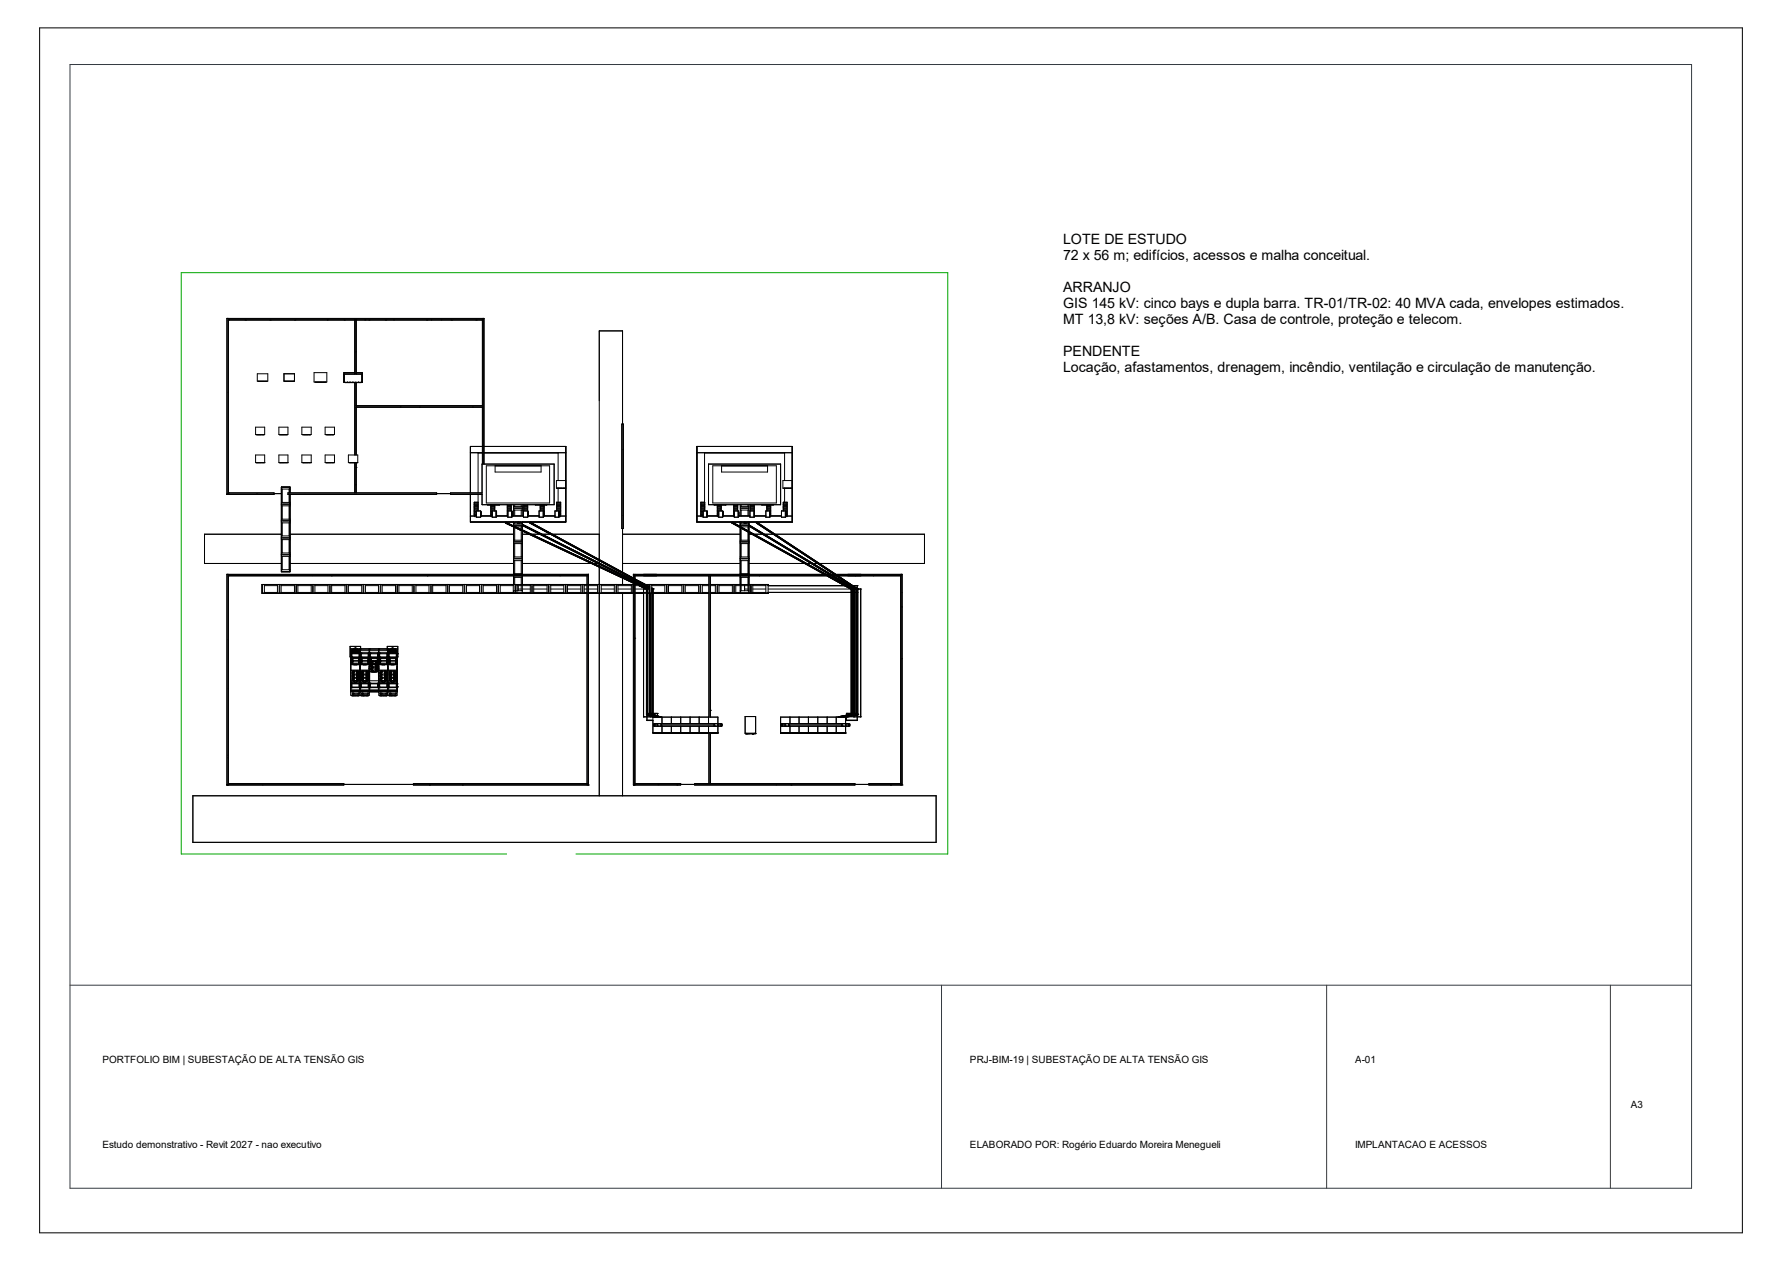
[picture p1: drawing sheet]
<svg xmlns="http://www.w3.org/2000/svg" width="420mm" height="297mm" viewBox="0 0 420 297" stroke-linecap="round" stroke-linejoin="round" font-family="sans-serif">
<defs><g id="words">
<g font-size="3.3">
<text x="250.6" y="57.4">LOTE DE ESTUDO</text>
<text x="250.6" y="61.2">72 x 56 m; edifícios, acessos e malha conceitual.</text>
<text x="250.6" y="68.8">ARRANJO</text>
<text x="250.6" y="72.6">GIS 145 kV: cinco bays e dupla barra. TR-01/TR-02: 40 MVA cada, envelopes estimados.</text>
<text x="250.6" y="76.3">MT 13,8 kV: seções A/B. Casa de controle, proteção e telecom.</text>
<text x="250.6" y="84">PENDENTE</text>
<text x="250.6" y="87.7">Locação, afastamentos, drenagem, incêndio, ventilação e circulação de manutenção.</text>
</g>
<g font-size="2.4">
<text x="24.1" y="250.4">PORTFOLIO BIM | SUBESTAÇÃO DE ALTA TENSÃO GIS</text>
<text x="228.6" y="250.4">PRJ</text>
<text x="233.1" y="250.4">-</text>
<text x="233.8" y="250.4">BIM</text>
<text x="238" y="250.4">-</text>
<text x="238.7" y="250.4">19 | SUBESTAÇÃO DE ALTA TENSÃO GIS</text>
<text x="319.4" y="250.4">A</text>
<text x="321" y="250.4">-</text>
<text x="321.7" y="250.4">01</text>
<text x="384.4" y="261">A3</text>
<text x="24.1" y="270.5">Estudo demonstrativo</text>
<text x="47.2" y="270.5">-</text>
<text x="48.6" y="270.5">Revit 2027</text>
<text x="60.3" y="270.5">-</text>
<text x="61.6" y="270.5">nao executivo</text>
<text x="228.6" y="270.5">ELABORADO POR: Rogério Eduardo Moreira Menegueli</text>
<text x="319.4" y="270.5">IMPLANTACAO E ACESSOS</text>
</g>
</g></defs>
<g fill="none" stroke="#000" stroke-width=".24">
<path d="M9.3 6.6h401.4v283.8h-401.4zM53.5 75h.1M53.5 75v41.5M53.5 75h60.6v34.3M53.5 75.1h60.5M53.8 75.3h.1M53.8 75.3v40.8M53.8 75.4h29.9M77.2 75.3h.1M77.2 75.3v.1M83.6 75.4v12.7M83.7 75.3h.1"/>
<path d="M83.7 75.3h-29.9v40.8h10.8M83.7 75.3v12.8M83.9 75.3h.1M83.9 75.3h29.9v20.3h-29.9v-5.6M83.9 75.3v12.8M86.1 75.3h.1M86.1 75.3l-.1 .1M92.9 75.3v.1M101.7 75.3v.1M104.1 75.3v.1M113.7 75.3h.1M113.7 75.4h-29.7v12.7"/>
<path d="M113.7 75.3v20.2h-29.7M114 75v34.3M53.8 92.4h.1M60.6 88h2.5v1.8h-2.5zM60.8 89.8h2.1M66.9 88h2.5v1.8h-2.5zM67.1 89.8h2.1M74 87.8h3v2.2h-3zM74.3 90h2.5M81.1 88.1h4.2v1.9h-4.2zM81.3 90h.5M82 90h.4"/>
<path d="M82.6 90h.5M83.2 90h.6M83.6 87.8h-2.6l.1 2.2M83.6 90.1v17.1M83.7 90.1v17.1M83.9 90v5.6M83.9 95.9v11.3M83.9 82.9v.1M84 90.1v5.5M84 87.8h1.4l-.1 2.2M84.5 90l-.6 .1M84.6 90h.5"/>
<path d="M94.4 95.9h.1M98.8 95.9h.1M111.5 95.9h.1M113.7 95.9h.1M113.7 95.9v13.4M113.7 95.9h-29.7v11.3M146.5 99.9h.4v24.6h-.4zM146.6 99.9v24.6M146.7 99.9v-22h-5.5v53.9M146.9 99.9v24.6M53.5 116.5h.1M53.5 116.4h.1"/>
<path d="M53.5 116.4h11.1M53.8 116.1h.1M53.8 116.1h10.8v.4h-11.1M60.2 100.6h2.2v1.7h-2.2zM60.2 107.2h2.2v1.8h-2.2zM60.4 109h.1M60.4 102.3h1.8M60.5 116.4h.1M60.5 116.4l.1 .1M62.2 109h.1M64.6 116.3h1.7M65.7 100.6h2.2v1.7h-2.2z"/>
<path d="M65.7 107.2h2.2v1.8h-2.2zM65.9 109h.1M65.9 102.3h1.8M66.3 118.3h2M66.3 118.7h2M66.3 119.1h2M66.3 118.8h2M66.3 115.2h2M66.5 115.2v3.1M66.5 119.1v3.2M67.7 109h.1M67.9 116.4h35"/>
<path d="M68.1 115.2v.9M68.1 116.5v1.8M68.1 119.1v3.2M68.3 116.1v-1.4h-2v20h2v-18.2M71.1 107.2h2.3v1.8h-2.3zM71.1 100.6h2.3v1.7h-2.3zM71.3 109h.1M71.3 102.3h1.9M71.7 116.5h.1M73.2 109h.1M76.6 107.2h2.2v1.8h-2.2zM76.6 100.6h2.2v1.7h-2.2z"/>
<path d="M76.8 109h.1M76.8 102.3h1.8M78.6 109h.1M82.1 107.2h2.2v1.8h-2.2zM82.3 109h.1M83.6 109v7.1h-15.7v.4h35v-.4h-19M83.7 109v7.1h-15.8M83.9 114.1v.1M83.9 107.2v-11.3h29.9v13.4M83.9 109v7.1h19M83.9 110.1h.1M83.9 109v7.1"/>
<path d="M84 110l-.1 .1M84 109v7.1M84.1 109h.1M102.9 116.3h3.3M106.2 116.4h7.4M106.2 116.1h7.4M110.9 106.6h2.8M112.7 106.7h1M112.7 106.6v9.5M112.7 116.5v3.8M112.7 118.7h-1v.2h1M112.7 118.3h-.9v3.4h.5"/>
<path d="M112.7 118.3h-1v.2h1M112.7 119.1h-1v.2h1M112.7 119.4h-1v.2h1M112.7 119.8h-1v.1h1M113.6 116.1h-7.4v.4h7.4M113.6 109.3h17v9.6h-17zM113.7 105.2h-2.8v10.9M114.1 106.7h17.4M114.1 105.2h19.2v17.7h-22.4v-6.4M114.1 106.6h19.2M114.6 109.7h14.9v8.8h-14.9zM115 118.9h2.7"/>
<path d="M115.7 118.9v2.8h.3M115.7 119.8h.9v.1h-.9M115.7 119.4h.9v.2h-.9M115.7 119.1h.9v.2h-.9M116.6 118.9v1.4M116.7 109.7v1.5h10.8v-1.5M119.6 118.9v2.8h.1M119.6 119.8h.9v.1h-.9M119.6 119.4h.9v.2h-.9M119.6 119.1h.9v.2h-.9M120.4 118.9v1.4M121 119.6h2.1"/>
<path d="M121 119.3h2.1M121 119.7h2.1M121 118.9v2.6M121.3 118.9v.4M122.8 118.9v.4M123.1 118.9v2.6M123.4 119.8h1v.1h-1M123.4 119.4h1v.2h-1M123.4 119.1h1v.2h-1M123.4 118.9v1.4M124.3 118.9v1.4M126.2 118.9h2.7"/>
<path d="M127.3 119.8h1v.1h-1M127.3 119.4h1v.2h-1M127.3 119.1h1v.2h-1M127.3 118.9v1.4M128.2 118.9v2.8h-.1M131.2 118.9h.9M131.2 119.8h.9M131.2 119.9h.9M131.2 119.4h.9M131.2 119.6h.9M131.2 119.1h.9M131.2 119.3h.9"/>
<path d="M131.2 118.7h.9M131.2 118.3h.9M131.2 118.5h.9M131.3 115h.1M131.5 106.6v6.6M131.5 115v3.3M133.1 115h.1M133.3 113.2h-2.2v1.8h2.2M146.9 105.8v.1M164.2 105.2h22.5v17.7h-22.5zM164.2 106.6h22.5M165.2 118.7h.9v.2h-.9"/>
<path d="M165.2 119.8h.9v.1h-.9M165.2 119.4h.9v.2h-.9M165.2 119.1h.9v.2h-.9M165.2 118.3h.9v.2h-.9M166.1 106.7h18.8M166.1 118.3h-.9v3.4h.5M166.1 106.6v13.7M167 109.3h17v9.6h-17zM168 109.7h15v8.8h-15zM168.3 118.9h2.8M169.1 118.9v2.8h.3M169.1 119.8h.9v.1h-.9"/>
<path d="M169.1 119.4h.9v.2h-.9M169.1 119.1h.9v.2h-.9M169.9 118.9v1.4M170.1 109.7v1.5h10.8v-1.5M172.9 118.9v2.8h.2M172.9 119.8h1v.1h-1M172.9 119.4h1v.2h-1M172.9 119.1h1v.2h-1M173.8 118.9v1.4M174.5 119.6h2M174.5 119.3h2M174.5 119.7h2"/>
<path d="M174.5 118.9v2.6M174.7 118.9v.4M176.3 118.9v.4M176.5 118.9v2.6M176.8 119.8h1M176.8 119.9h1M176.8 119.4h1M176.8 119.6h1M176.8 119.1h1M176.8 119.3h1M176.8 118.9v1.4M177.8 118.9v2.9h-1v-1.5h1"/>
<path d="M179.6 118.9h2.6M180.8 118.9v1.4M181.6 118.9v2.8h-.2M181.6 119.8h-.9v.1h.9M181.6 119.4h-.9v.2h.9M181.6 119.1h-.9v.2h.9M184.7 115h.1M184.9 106.6v6.6M184.9 115v3.3M185.5 118.7h-.9v.2h.9M185.5 119.8h-.9v.1h.9M185.5 119.4h-.9v.2h.9"/>
<path d="M185.5 119.1h-.9v.2h.9M185.5 118.3h-.9v.2h.9M186.5 115h.1M186.7 113.2h-2.2v1.8h2.2M53.5 135.3h.1M53.5 135.3h85.2v49.6M53.5 135.3v49.6M53.5 135.3h85.1M53.8 135.8v.1M53.8 135.5h.1M53.8 135.6h.1M53.8 135.6v49"/>
<path d="M53.8 135.7h84.6M53.8 135.6h84.6M62.3 137.7v2M62.3 139.5h3.1M62.3 137.9h3.1M65.4 137.7v2M65.8 137.7v2M65.9 137.7v2M66.3 139.5h3.1M66.3 137.9h3.1M66.3 137.7v2M66.3 125.8h-18.1v6.9h18.1"/>
<path d="M66.3 123.1h2M66.3 134.2h2M66.3 130.6h2M66.3 131h2M66.3 130.2h2M66.3 130.7h2M66.3 126.6h2M66.3 127.1h2M66.3 126.2h2M66.3 126.8h2M66.3 122.6h2M66.3 122.3h2"/>
<path d="M66.3 122.7h2M66.5 123.1v3.1M66.5 127.1v3.1M66.5 131v3.2M68.1 123.1v3.1M68.1 127.1v3.1M68.1 131v3.2M68.3 132.7h52.7M68.3 125.8h52.7M69.4 137.7v2M69.7 137.7v2M69.9 137.7v2"/>
<path d="M70.2 139.5h3.2M70.2 137.9h3.2M70.2 137.7v2M73.4 137.7v2M73.7 135.5v.1M73.7 137.7v2M73.8 137.7v2M74.2 139.5h3.1M74.2 137.9h3.1M74.2 137.7v2M77.3 137.7v2M77.7 137.7v2"/>
<path d="M77.8 137.7v2M78.2 135.6h.1M78.2 135.6v.1M78.2 137.7v2M78.2 139.5h3.1M78.2 137.9h3.1M81.3 137.7v2M81.6 137.7v2M81.8 137.7v2M82.1 137.7v2M82.1 139.5h3.2M82.1 137.9h3.2"/>
<path d="M85.3 137.7v2M85.6 137.7v2M85.7 137.7v2M86.1 139.5h3.1M86.1 137.9h3.1M86.1 137.7v2M89.2 137.7v2M89.6 137.7v2M89.7 137.7v2M90.1 137.7v2M90.1 139.5h3.1M90.1 137.9h3.1"/>
<path d="M93.2 137.7v2M93.6 137.7v2M93.7 137.7v2M94 139.5h3.2M94 137.9h3.2M94 137.7v2M97.2 137.7v2M97.5 137.7v2M97.6 137.7v2M98 139.5h3.1M98 137.9h3.1M98 137.7v2"/>
<path d="M100.7 135.6h.1M100.7 135.6l.1 .1M101.1 137.7v2M101.5 137.7v2M101.6 137.7v2M102 139.5h3.1M102 137.9h3.1M102 137.7v2M105.1 137.7v2M105.5 137.7v2M105.6 137.7v2M105.9 139.5h3.2"/>
<path d="M105.9 137.9h3.2M105.9 137.7v2M109.1 137.7v2M109.4 137.7v2M109.5 137.7v2M109.9 139.5h3.1M109.9 137.9h3.1M109.9 137.7v2M110.9 121.5h.9M112.3 121.2h-.6v.2h.6M112.3 120.5h-.6v.2h.6M112.3 120.9h-.6v.2h.6"/>
<path d="M112.7 120.1h-1v.2h1.6v1.5h-1v-1.5M113 137.7v2M113.3 121.5h2.4M113.3 120.5v1.1M113.3 120.7h.1M113.3 121.3h.1M113.3 121h.1M113.3 121.1h.1M113.3 120.8h.1M113.3 120.9h.1M113.3 120.6h.1M113.4 137.7v2"/>
<path d="M113.5 137.7v2M113.9 139.5h3.1M113.9 137.9h3.1M113.9 137.7v2M115.7 121.2h.3M115.7 121.4h.3M115.7 120.9h.3M115.7 121.1h.3M115.7 120.5h.3M115.7 120.7h.3M115.7 120.1h.9v.2M115.7 120.3h1.3v1.5h-1v-1.5"/>
<path d="M117 121.5h2.6M117 120.5v1.1M117 120.7h.1M117 121.3h.1M117 121h.1M117 121.1h.1M117 120.8h.1M117 120.9h.1M117 120.6h.1M117 137.7v2M117.4 137.7v2M117.5 137.7v2"/>
<path d="M117.9 139.5h3.1M117.9 137.9h3.1M117.9 137.7v2M119.1 123.1h.1M119.1 123.1l.1 .1M119.2 123h.1M119.2 123.2h.1M119.2 123l.1 .2M119.2 123l-.1 .1M119.2 123.2l1.8 .9M119.2 123l1.8 .9-1.7-.8M119.3 123.1h.1"/>
<path d="M119.3 123.1l1.7 .9M119.3 123.2l1.7 .8M119.6 121.2h.1M119.6 121.4h.1M119.6 120.9h.1M119.6 121.1h.1M119.6 120.5h.1M119.6 120.7h.1M119.6 120.1h.9v.2M119.6 120.3h1v1.5h-.9v-1.5M120.6 121.5h.4M120.6 121.5h2.8"/>
<path d="M120.6 120.5l.1 .1M120.6 120.6h.2l-.2 .1M120.6 121.3h.2h-.2M120.6 121h.2l-.2 .1M120.6 120.8h.2l-.2 .1M120.7 121.5l-.1 .1M120.7 120.7v.1M120.7 120.9v.1M120.7 121.1v.2M120.7 121.3v.2M120.8 121.5h.1M121 137.7v2"/>
<path d="M121 123.2h2.1M121 120.1h2.1M121 122.9v12.4M121 135.7v2M121 123.8h2.1M121 124.1h2.1M121 123.6h2.1M121 127.7h2.1M121 127.2h2.1M121 128h2.1M121 127.6h2.1M121 131.6h2.1"/>
<path d="M121 131.2h2.1M121 132h2.1M121 131.5h2.1M121 135.1h2.1M121 136h2.1M121.3 124.2l1.5 .8M121.3 124.2l1.5 .7M121.3 121.5h1.5M121.3 120.1v1.4M121.3 122.9v.3M121.3 128v3.2M121.3 132v3.1"/>
<path d="M121.3 136v1.7M121.4 124.1l1.4 .7-1.5-.7v3.1M121.4 137.7v2M121.4 124.1l1.4 .7-1.2-.7M121.5 137.7v2M121.8 137.9h3.2M121.8 137.7v2M122 123.1h.1M122 123.1v.1M122 123h.1M122 123.2h.1M122 123v.1"/>
<path d="M122 123h.2M122.1 123h.1M122.1 123.2h.1M122.1 138.7h.7M122.1 123l.5 .2-.4-.2M122.1 137.9v1.2M122.2 123.1h.1M122.2 123v.2M122.2 123.1l.3 .1M122.2 123.1l.2 .1M122.2 123.1l.1 .1M122.8 120.1v1.4"/>
<path d="M122.8 122.9v.3M122.8 124.1v3.1M122.8 128v3.2M122.8 132v3.1M122.8 136v3.1M123.1 132.7h16.3M123.1 125.8h1.7M123.1 124.8l26.2 12.3-26.2-12.2 26.2 12.4-26.2-12.3 26.2 12.3-26.2-12.2M123.1 138.7h1.9M123.1 123.8l26.2 13.1M123.1 123.5l26.2 13.2-26.2-13.1M123.1 123.6l26.2 13.3-26.2-13.1"/>
<path d="M123.1 121.5h.3M123.1 139.5h1.9M123.1 122.9v12.4M123.1 135.7v3.9h-2.1v-.5h2.1M123.4 120.1h1v1.7h-1v-1.5h1M124.4 121.5h2.7M124.4 120.5v1.1M124.4 120.7h.1M124.4 121.3h.1M124.4 121h.1M124.4 121.1h.1M124.4 120.8h.1"/>
<path d="M124.4 120.9h.1M124.4 120.6h.1M124.9 123.1h.1M124.9 123.1v.1M124.9 123h.1M124.9 123.2h.1M124.9 123h.2M124.9 123v.1M124.9 123.2l24.4 13.2M125 123h.1M125 123.2h.1M125 123l24.3 13.2"/>
<path d="M125 123.2l24.3 13.1M125 137.7v2M125.1 123.1h.1M125.1 123l-.2 .2M125.1 123l24.2 13.1M125.1 123.1l24.2 13.2M125.3 125.8h2M125.3 137.7v2M125.5 137.7v2M125.8 138.7h3.1M125.8 139.5h3.1M125.8 137.9h3.1"/>
<path d="M125.8 137.7v2M127.3 120.1h1v.2h-1.2v1.5h1v-1.5M127.8 125.8h2M128.1 121.5h.1M128.1 120.5h.2v.2h-.2M128.1 121.3h.1M128.1 121h.1M128.1 121.1h.1M128.1 120.8h.1M128.1 120.9h.1M128.1 120.6h.1M128.1 121.2h.2l-.2 .2"/>
<path d="M128.1 120.9h.2l-.2 .2M128.1 120.5v1.1M128.2 121.5h2.6M128.9 137.7v2M129.3 137.7v2M129.4 137.7v2M129.8 138.7h3.1M129.8 139.5h3.1M129.8 137.9h3.1M129.8 137.7v2M130.3 125.8h10.9M131.2 120.3v-2h.9v3.4h-.4"/>
<path d="M131.2 120.1h.9M131.7 121.5h.1M131.7 120.5h.4M131.7 120.7h.4M131.7 120.3v1.5h-.9v-1.5h1.3M131.7 121.3h.1M131.7 121h.1M131.7 121.1h.1M131.7 120.8h.1M131.7 120.9h.1M131.7 120.6h.1M131.8 121.2h.3"/>
<path d="M131.8 121.4h.3M131.8 120.9h.3M131.8 121.1h.3M131.8 120.5l-.1 1.1M131.9 135.6h.1M132 135.5l-.1 .1M132.1 121.5h1.2M132.9 137.7v2M133.3 137.7v2M133.4 137.7v2M133.7 138.7h3.2M133.7 139.5h3.2"/>
<path d="M133.7 137.9h3.2M133.7 137.7v2M136.9 137.7v2M137.2 137.7v2M137.4 137.7v2M137.7 138.7h.7M137.7 139.5h.7M137.7 137.9h.7M137.7 137.7v2M138.4 135.3h.1M138.4 135.5h.1M138.4 135.5h-84.6v49.1h27.2v.3h-27.5"/>
<path d="M138.4 135.5v49.1M138.4 137.7h-76.6v2h76.6M138.6 135.3v49.5h-41.2M138.7 138.7h2.1M138.7 137.7h10.6M138.7 139.7h10.6M138.7 139.5h2.1M138.7 137.9h2.1M139.9 132.7h1M140.8 137.7v2M141.2 137.7v2M141.2 132v.6"/>
<path d="M141.2 132.8v.5M141.2 133.6v4.1M141.2 139.7v47.7M141.3 137.7v2M141.7 138.7h3.1M141.7 139.5h3.1M141.7 137.9h3.1M141.7 137.7v2M144.8 137.7v2M145.2 137.7v2M145.3 137.7v2M145.7 138.7h3.1"/>
<path d="M145.7 139.5h3.1M145.7 137.9h3.1M145.7 137.7v2M146.7 132.7h27.8M146.7 125.8h27.8M146.7 124.5v10.3M146.7 135v.4M146.7 135.6v.3M146.7 136.1v1.6M146.7 139.7v47.7M148.8 137.7v2M149.1 137.7v2"/>
<path d="M149.6 135.5h.1M149.6 135.6h17.5M149.6 135.5h17.5v33.4M149.6 135.5v49.1M149.7 137.5l.4 .2M149.7 137.3l.8 .4-.8-.4M149.7 137.3l.7 .4M149.7 137.3l.8 .4M149.7 137.4l.6 .3M149.7 138.7h2.5M149.7 137.1l1.2 .6M149.7 136.4l2.4 1.3"/>
<path d="M149.7 136.4l2.3 1.3M149.7 137.7h17.4M149.7 139.7h17.4M149.7 139.5h3M149.7 137.9h3M150.1 137.7l-.4-.2 .5 .2M150.5 137.9l1.9 .9-1.8-.9M150.7 137.9l1.8 .9M150.7 137.9l1.8 .8M150.8 137.9l1.7 .8M150.9 137.9l1.6 .8M151 137.9l1.5 .8"/>
<path d="M151 137.7l-1.3-.7 1.4 .7M151.1 137.9l1.4 .7M151.2 137.7l-1.5-.8 1.6 .8M151.3 137.9l1.4 .8M151.4 137.9l1.3 .7-1.2-.7M151.5 137.9l1.2 .6-1.1-.6M151.7 138.7h.1M151.7 137.9l1 .6-1-.6M151.7 137.7l-2-1.2 2.1 1.2M151.7 138.7v.8M151.7 139.7v29.1M151.8 137.9l.9 .5"/>
<path d="M151.9 137.7l-2.2-1.2 2.2 1.2M152.1 137.9l.6 .4M152.2 137.9l.5 .3-.4-.3M152.3 139.7v28.6h.2M152.3 138.8v.7M152.3 137.9l.4 .2-.3-.2M152.4 138.7v.8M152.4 139.7v28.6M152.5 138.7h.1M152.5 138.1v.2M152.5 138.5v.1M152.5 138.7v.8"/>
<path d="M152.5 139.7v28.7M152.5 138.7h.2M152.5 137.9l.2 .2-.2-.2M152.5 138.6h.1M152.5 138.6v.1M152.5 139.7v28.6M152.6 138.7h.1M152.6 138.7v.8M152.6 139.7v28.5l.5 .2M152.6 137.9l.1 .1M152.7 137.7v2M153 139.7v28.6"/>
<path d="M153.1 137.7v30.6M153.1 139.7v28.7M153.2 137.7v30.6M153.3 139.7v29.1M153.6 138.7h.2M153.6 138.5l.3 .1M153.6 138.5l.2 .2M153.6 139.5h3.1M153.6 137.9h3.1M153.6 137.7v2M153.7 138.7v.8M153.7 139.7v28.6"/>
<path d="M153.8 138.7h.1M153.8 138.7v.8M153.8 139.7v28.6M153.8 138.7l-.2-.1 .2 .1M153.9 138.6h.1M153.9 138.7h.1M153.9 138.6l-.1 .1M153.9 138.7v.8M153.9 139.7v28.6M156.7 137.7v2M157.1 137.7v2M157.2 137.7v2"/>
<path d="M157.6 139.5h3.1M157.6 137.9h3.1M157.6 137.7v2M160.7 137.7v2M161 137.7v2M161.2 137.7v2M161.5 139.5h3.2M161.5 137.9h3.2M161.5 137.7v2M164.2 121.5h1M164.7 137.7v2M165 137.7v2"/>
<path d="M165.1 137.7v2M165.2 121.2h.5M165.2 121.4h.5M165.2 120.9h.5M165.2 121.1h.5M165.2 120.5h.5M165.2 120.7h.5M165.2 120.1h.9v.2M165.2 120.3h1.5v1.5h-1v-1.5M165.5 139.5h1.6M165.5 137.9h1.6M165.5 137.7v2"/>
<path d="M166.7 121.5h2.4M166.7 120.5v1.1M166.7 120.7h.1M166.7 121.3h.1M166.7 121h.1M166.7 121.1h.1M166.7 120.8h.1M166.7 120.9h.1M166.7 120.6h.1M167.1 135.7v33.2M167.1 135.7h-17.4v48.9M167.4 135.6h44.9"/>
<path d="M167.5 137.7h13.5v2h-13.5M167.5 139.5h1.1M167.5 137.9h1.1M168.6 137.7v2M169 137.7v2M169.1 121.2h.3M169.1 121.4h.3M169.1 120.9h.3M169.1 121.1h.3M169.1 120.5h.3M169.1 120.7h.3M169.1 120.1h.9v.2"/>
<path d="M169.1 120.3h1.2v1.5h-.9v-1.5M169.1 137.7v2M169.5 139.5h3.1M169.5 137.9h3.1M169.5 137.7v2M170.3 121.5h2.6M170.3 120.5v1.1M170.3 120.7h.1M170.3 121.3h.1M170.3 121h.1M170.3 121.1h.1M170.3 120.8h.1"/>
<path d="M170.3 120.9h.1M170.3 120.6h.1M172.5 123.1h.1M172.5 123.1v.1M172.5 123h.1M172.5 123.2h.1M172.5 123h.2M172.5 123.2h.2M172.5 123v.1M172.5 123.2l2 1.1M172.6 123h.1M172.6 123.2h.1"/>
<path d="M172.6 123.2l1.9 1-1.8-1M172.6 137.7v2M172.7 123.1h.1M172.7 123v.1M172.7 123.1v.1M172.7 123l1.8 1-1.8-.9M172.7 123.1l1.8 1M172.7 123.1l1.8 1.1-1.8-1M172.9 121.2h.2M172.9 121.4h.2M172.9 120.9h.2M172.9 121.1h.2"/>
<path d="M172.9 120.5h.2M172.9 120.7h.2M172.9 120.1h1v.2M172.9 120.3h1.1v1.5h-.9v-1.5M172.9 137.7v2M173.1 137.7v2M173.4 139.5h1.1M173.4 137.9h3.2M173.4 137.7v2M174 121.5h.5M174 121.5h2.8M174 120.5l.1 .1"/>
<path d="M174 120.6h.1l-.1 .1M174 121.3h.1h-.1M174 121h.1l-.1 .1M174 120.8h.1l-.1 .1M174.1 121.5l-.1 .1M174.1 120.7v.1M174.1 120.9v.1M174.1 121.1v.2M174.1 121.3v.2M174.1 121.5h.1M174.5 123.2h2M174.5 123.6h2l19.3 11.7"/>
<path d="M174.5 120.1h2M174.5 123.8h2M174.5 124.1h2M174.5 127.7h2M174.5 127.2h2M174.5 128h2M174.5 127.6h2M174.5 131.6h2M174.5 131.2h2M174.5 132h2M174.5 131.5h2M174.5 135.1h2"/>
<path d="M174.5 136h2M174.5 135.6v4h2v-3.9M174.5 139.1h2M174.5 122.9v12.4M174.7 124.4l1.6 .9M174.7 124.2l1.6 .8M174.7 124.2l1.6 .9M174.7 124.3l1.6 .9M174.7 124.4l1.6 .8M174.7 121.5h1.6M174.7 120.1v1.4M174.7 122.9v.3"/>
<path d="M174.7 124.1v3.1M174.7 128v3.2M174.7 132v3.1M174.7 136v3.1M175.4 123.1h.1M175.4 123.1v.1M175.4 123h.1M175.4 123.2h.1M175.4 123h.2M175.4 123v.1M175.5 123h.1M175.5 123.2h.1"/>
<path d="M175.5 138.7h.8M175.5 137.9v1.2M175.6 123.1h.1M175.6 123v.1M175.6 123.1v.1M175.6 123l.3 .2-.3-.1M175.6 123.1l.2 .1M175.6 123.1l.1 .1M176.3 120.1v1.4M176.3 122.9v.3M176.3 124.1v3.1M176.3 128v3.2"/>
<path d="M176.3 132v3.1M176.3 136v3.1M176.5 132.7h13.2M176.5 125.8h.8M176.5 138.7h.1M176.5 125.4l17.8 9.9M176.5 125.2l18.2 10.1M176.5 123.9l19 11.4M176.5 123.8l19.1 11.5M176.5 121.5h.3M176.5 139.5h.1M176.5 122.9v12.4"/>
<path d="M176.6 137.7v2M176.8 120.1h1M176.9 137.7v2M177.1 137.7v2M177.4 138.7h3.1M177.4 137.7v2M177.4 139.5h3.1M177.4 137.9h3.1M177.8 125.8h2M177.8 121.5h2.7M177.8 120.5v1.1M177.8 120.7h.1"/>
<path d="M177.8 121.3h.1M177.8 121h.1M177.8 121.1h.1M177.8 120.8h.1M177.8 120.9h.1M177.8 120.6h.1M178.2 123.1h.1M178.2 123.1l.1 .1M178.3 123h.1M178.3 123.2h.1M178.3 123l-.1 .1M178.3 123.2l18.3 12.1"/>
<path d="M178.4 123h.1M178.4 123.2h.1M178.4 123.2l18.3 12.1M178.4 123.1l-.1 .1M178.4 123.1h.1M178.4 123v.1M178.4 123l18.6 12.3-18.6-12.2M178.4 123.1l18.4 12.2M178.5 123.1h.1M178.5 123.1l18.4 12.2M179.1 135.5l-.1 .2M180.2 125.8h2.1"/>
<path d="M180.5 137.7v2M181 138.7h19.5M181 139.5h21M181 137.9h21M181.4 121.5h.1M181.4 120.5h.2M181.4 120.7h.2M181.4 120.3v1.5h-.9v-1.5h1.1M181.4 121.3h.1M181.4 121h.1M181.4 121.1h.1M181.4 120.8h.1"/>
<path d="M181.4 120.9h.1M181.4 120.6h.1M181.5 121.2h.1M181.5 121.4h.1M181.5 120.9h.1M181.5 121.1h.1M181.5 120.5l-.1 1.1M181.6 121.5h2.6M181.6 120.1h-.9v.2M182.7 125.8h35.2v6.9h-24.8M184.6 120.3v-2h.9v3.4h-.4M185.1 121.5h.2h-.2"/>
<path d="M185.1 120.5h.4M185.1 120.7h.4M185.1 120.3v1.5h-.9v-1.5h1.3M185.1 121.3h.2h-.2M185.1 121h.2l-.2 .1M185.1 120.8h.2l-.2 .1M185.1 120.6l.2 .1M185.2 121.2h.3M185.2 121.4h.3M185.2 121.5l-.1 .1M185.2 120.5v.1M185.2 120.7v.1"/>
<path d="M185.2 120.9v.1M185.2 121.1v.2M185.2 121.3v.2M185.3 120.9h.2M185.3 121.1h.2M185.5 121.5h1.2M185.5 120.1h-.9v.2M190.1 132.7h1.1M191.6 132.7h1.1M194.2 135.3l-17.7-9.9 17.8 9.9M194.4 135.3l-17.9-10 18 10M194.5 135.3l-18-10.1 18.1 10.1"/>
<path d="M195 135.7l5.6 3.1M195.1 135.7l5.6 3M195.2 135.7l5.6 3M195.3 135.7l5.5 3M195.4 135.7l5.4 2.9M195.7 135.3l-19.2-11.6 19.3 11.6M196 135.7l3.8 2.2M196.1 135.7l3.7 2.2M196.3 135.7l3.9 2.2M196.5 135.7l3.7 2.2M197.2 135.7l3.5 2.2M197.3 135.7l4.7 3"/>
<path d="M197.4 135.7l3.4 2.2M197.5 135.7l4.6 3M199 137.9l1.7 .9M199.2 137.9l1.5 .8M199.4 137.9l1.4 .8M199.8 137.9l1.4 .8M200 137.9l1.4 .8M200.1 137.9l1.3 .8M200.2 137.9l-3.8-2.2 3.8 2.2M200.2 137.9l1.2 .8M200.6 137.9l-3.4-2.2 4.8 3.1M200.6 138.7v29.6"/>
<path d="M200.7 138.7h.5M200.7 138.7v29.6M200.8 138.6h.1M200.8 138.7h.1M200.8 138.6v.1M200.8 138.7v29.6M200.8 138.7h-.1M201 137.9l1.1 .8M201.2 138.7h.1M201.2 138.7l.1 .1M201.2 138.7v30.1M201.3 138.7v29.6"/>
<path d="M201.4 138.7h.1M201.4 138.7h.4M201.4 138.7v29.7l.6-.2-.8 .2M201.4 138.7l-5.2-3 5.2 3.1M201.4 138.7v29.6M201.5 138.7h.1M201.5 138.7v29.6M201.6 135.6v.1M201.9 138.7v29.5l-.4 .1M202 138.7v29.6M202 137.9h.1M202 139.5h.1"/>
<path d="M202 138.7h.8M202 137.9v.7M202.1 138.7h.1M202.1 138.7l-.1 31h-2.5v-.8M202.1 138.7v29.6M202.1 138.7l-1.3-.8 1.2 .8M202.2 138.7h.1M202.2 138.7v29.6M202.8 138.7h.1M202.8 138.7v30.1M206 135.5l-.1 .2M212.3 135.3h.1"/>
<path d="M212.3 135.5h.1M212.3 135.7h-44.8v33.2M212.3 135.5h-44.9v33.4M212.3 135.5v49.1M212.5 135.3h-63.2v49.6M212.5 135.3v49.5h-7.7M82.6 154.7h.1M82.6 154h.1M82.6 153.8h.9M82.6 154.9h11M82.6 154h.2M82.7 152.8h.1"/>
<path d="M82.7 152.8v1M82.7 154.9v6M82.7 157.9h2.1M82.7 153.2l.2 .1M82.7 155.5h.2M82.7 156.5h2.1M82.8 154.8h.1M82.8 153.9h.1M82.8 153.9v1M82.9 155.5h.1M82.9 156.1h.1M82.9 155.8h.1"/>
<path d="M82.9 156.3h.1M82.9 155.7h.1M82.9 155.9h.1M82.9 155.2h.1M82.9 155.1h.1M82.9 155.4h.1M82.9 155.3h.1M82.9 154.8h.1M82.9 153.9h.1M82.9 153.3l.1 .5M82.9 153.9v2.4M82.9 156.5h1.7"/>
<path d="M82.9 155.7h1.8M82.9 154.7h1.8M82.9 154h1.8M83 156.3h.1M83 155.7h.1M83 155.1h.1M83 156.2h1.5M83 154.9v1.4M83 155.1h1.5M83 155.6h1.5M83 155h1.5M83 159.9h.1"/>
<path d="M83 159.8h.1M83 159.5h.1M83 159h.1M83 158.7h.1M83 158.3h.1M83 159h.2M83 159v.5M83 159.5h.2M83 158.7h.2M83.1 153.1l-.1 .1M83.2 159.7h.1M83.2 159.9h.1"/>
<path d="M83.2 158.9h.1M83.2 159.5h.1M83.2 158.1h.1M83.2 158.3h.1M83.2 159.7h-.2v.6M83.2 158.2h-.2v.5M83.2 159.6h.2M83.2 158.9h.2M83.2 159.7h.2M83.2 153.1l-.1 .7-.1-.1M83.2 152.8l-.3 .5M83.2 153.2v.6l-.1-.1"/>
<path d="M83.3 152.8l.5-.2 .5 .2M83.4 159.7h.1M83.4 159.9h.1M83.4 158.9h.1M83.4 159.5h.1M83.4 158.1h.1M83.4 158.3h.1M83.4 159h.7M83.4 159.7h.7M83.4 159.5h.7M83.4 158.2h.7M83.4 158.7h.7"/>
<path d="M83.4 156.6h.7M83.5 152.8h-.9v11h4.5v-11M83.5 153.2l.4-.1 .3 .3a.44 .44 0 0 1-.3 .5 .44 .44 0 0 1-.5-.2zM83.5 153l.2-.1 .4 .1M83.6 153.7h.1M83.6 153.4h.1M83.6 153.7h.3M83.9 153.7h.1M83.9 153.3h.1M83.9 153.3l.1 .1-.1 .3M83.9 153.3h-.2l-.1 .4M84.1 152.9l-.7 .1"/>
<path d="M84.1 153.8h8.2M84.1 159.7h.1M84.1 159.9h.1M84.1 158.9h.1M84.1 159.5h.1M84.1 158.1h.1M84.1 158.3h.1M84.1 152.8h8M84.1 159.6h.1M84.2 159.7h.1M84.2 159.9h.1M84.2 158.9h.1"/>
<path d="M84.2 159.5h.1M84.2 158.1h.1M84.2 158.3h.1M84.2 159h.3M84.2 159.7h.3v.6M84.2 158.2h.3v.5M84.2 159.5h.3M84.2 158.7h.3M84.3 153.2v.6v-.8h-1.1v.8v-.1M84.3 153.1v.7M84.3 152.8l.3 .5-.1 .5M84.4 153.8l.1-.4-.2-.4-.4-.2h-.4a.81 .81 0 0 0-.5 1 .77 .77 0 0 1 .8-1.1 .77 .77 0 0 1 .7 1.1"/>
<path d="M84.4 153.1l.1 .1M84.5 159.9h.1M84.5 159.8h.1M84.5 159.5h.1M84.5 159h.1M84.5 158.3h.1M84.5 158.7h.1M84.5 156.3h.1M84.5 155.7h.1M84.5 155.1h.1M84.5 154.9v1.4M84.5 159v.5"/>
<path d="M84.5 153.2h.3M84.5 155.7h.2M84.5 156.3h.2M84.5 155.1h.2M84.7 155.5h.1M84.7 156.1h.1M84.7 155.8h.1M84.7 156.3h.1M84.7 155.7h.1M84.7 155.9h.1M84.7 155.2h.1M84.7 155.1h.1"/>
<path d="M84.7 155.4h.1M84.7 155.3h.1M84.7 154.8h.1M84.7 153.9h.1M84.7 153.9v2.4M84.7 154.7h.3M84.7 153.9v1M84.7 154h.3M84.8 152.8h.1M84.8 152.8v1M84.8 154.9v6M84.8 157h.1"/>
<path d="M84.8 159h.1M84.8 157.4h.1M84.8 157.5h.1M84.8 156.1h.1M84.9 154h.1M84.9 154.7h.1M84.9 152.8v11M84.9 152.8h.1M84.9 157.9h2.1M84.9 153.2h2.1M84.9 155.5h.2M84.9 156.5h2.1"/>
<path d="M84.9 152.8v1M84.9 154.9v6M85 154.8h.1M85 153.9h.1M85 153.2v-1h-2.5v2.5h.3M85 153.9v1M85.1 155.5h.1M85.1 156.1h.1M85.1 155.8h.1M85.1 156.3h.1M85.1 155.7h.1M85.1 155.9h.1"/>
<path d="M85.1 155.2h.1M85.1 155.1h.1M85.1 155.4h.1M85.1 155.3h.1M85.1 155.7h1.8M85.1 154.9v1.4M85.1 154.8h.1M85.1 153.9h.1M85.1 156.5h1.7M85.1 154.7h1.7M85.1 153.9v1M85.1 154h1.7"/>
<path d="M85.2 159.9h.1M85.2 159.8h.1M85.2 159.5h.1M85.2 159h.1M85.2 158.7h.1M85.2 158.3h.1M85.2 156.3h.1M85.2 155.7h.1M85.2 155.1h.1M85.2 159h.3M85.2 159.5h.3M85.2 158.7h.3"/>
<path d="M85.2 156.2h1.5M85.2 155.1h1.5M85.2 155.6h1.5M85.2 155h1.5M85.2 154.9v1.4M85.2 159v.5M85.5 159.7h.1M85.5 159.9h.1M85.5 158.9h.1M85.5 159.5h.1M85.5 158.1h.1M85.5 158.3h.1"/>
<path d="M85.5 159.7h-.3v.6M85.5 159.6h.1M85.5 158.2h-.3v.5M85.5 159h.8M85.5 159.7h.8M85.5 159.5h.8M85.5 158.2h.8M85.5 158.7h.8M85.6 156.6h.7M86.3 159.7h.1M86.3 159.9h.1M86.3 158.9h.1"/>
<path d="M86.3 159.5h.1M86.3 158.1h.1M86.3 158.3h.1M86.3 159.6h.1M86.4 159.7h.1M86.4 159.9h.1M86.4 158.9h.1M86.4 159.5h.1M86.4 158.1h.1M86.4 158.3h.1M86.4 159h.3M86.4 159.7h.3v.6"/>
<path d="M86.4 159.5h.3M86.4 158.2h.3v.5M86.4 158.7h.3M86.7 159.9h.1M86.7 159.8h.1M86.7 159.5h.1M86.7 159h.1M86.7 158.3h.1M86.7 158.7h.1M86.7 156.3h.1M86.7 155.7h.1M86.7 155.1h.1"/>
<path d="M86.7 155.7h.2M86.7 156.3h.2M86.7 155.1h.2M86.7 154.9v1.4M86.7 159v.5M86.8 154.8h.1M86.8 153.9h.1M86.8 153.9v1M86.9 155.5h.1M86.9 156.1h.1M86.9 155.8h.1M86.9 156.3h.1"/>
<path d="M86.9 155.7h.1M86.9 155.9h.1M86.9 155.2h.1M86.9 155.1h.1M86.9 155.4h.1M86.9 155.3h.1M86.9 154.9v1.4M86.9 154.8h.1M86.9 153.9h.1M86.9 154.7h.2M86.9 154h.2M86.9 153.9v1"/>
<path d="M87 152.8h.1M87 157h.1M87 159h.1M87 157.4h.1M87 157.5h.1M87 156.1h.1M87 152.8v1M87 154.9v6M87.1 154h.1M87.1 154.7h.1M87.1 152.8h.1M87.1 154.8h.1"/>
<path d="M87.1 153.9h.1M87.1 153.2h2.1M87.1 155.5h.2M87.1 156.5h2.1M87.1 152.8v1M87.1 153.9v9M87.1 158.1h2.1M87.1 153.9h.2M87.2 158.1l.7 .1M87.3 155.5h.1M87.3 156.1h.1M87.3 155.8h.1"/>
<path d="M87.3 156.3h.1M87.3 155.7h.1M87.3 155.9h.1M87.3 155.2h.1M87.3 155.1h.1M87.3 155.4h.1M87.3 155.3h.1M87.3 154.8h.1M87.3 153.9h.1M87.3 155.7h.4M87.3 154.7h1.7M87.3 153.9v2.4"/>
<path d="M87.3 154h1.7M87.3 156.5h1.7M87.3 156.2h.1M87.3 155.1h1.6M87.3 155.6h1.6M87.3 155h1.6M87.3 154.9v1.4M87.4 157.8h.1M87.4 157.5h.1M87.4 157.3h.1M87.4 157.1h.1M87.4 157h.1"/>
<path d="M87.4 156.6h.1M87.4 156.3h.1M87.4 156.1h.1M87.4 155.8h.1M87.4 157.3h.3M87.4 157.8h.3M87.4 155.8v.5M87.4 156.6v.5M87.4 157.3v.5M87.4 157.1h.3M87.4 155.8h.3M87.4 156.3h.3"/>
<path d="M87.5 158.3h1.3M87.7 157.9h.1M87.7 157.2h.1M87.7 157.5h.1M87.7 156.4h.1M87.7 156.6h.1M87.7 157h.1M87.7 155.7h.1M87.7 156.1h.1M87.7 155.7v.8M87.7 156.5v1.4M87.7 155.7h.8"/>
<path d="M87.7 157.3h.8M87.7 157.8h.8M87.7 157.1h.8M87.7 155.8h.8M87.7 156.3h.8M87.9 158.1v.2M88.4 158.1v.2M88.5 157.9h.1M88.5 157.2h.1M88.5 157.5h.1M88.5 156.4h.1M88.5 156.6h.1"/>
<path d="M88.5 157h.1M88.5 155.7h.1M88.5 156.1h.1M88.5 155.7v.8M88.5 156.5v1.4M88.6 157.9h.1M88.6 157.2h.1M88.6 157.5h.1M88.6 156.4h.1M88.6 157h.1M88.6 156.6h.1M88.6 155.7h.1"/>
<path d="M88.6 156.1h.1M88.6 155.7h.4M88.6 157.3h.3M88.6 157.8h.3M88.6 155.7v.8M88.6 156.5v1.4M88.6 157.1h.3M88.6 155.8h.3M88.6 156.3h.3M88.9 157.5h.1M88.9 157.3h.1M88.9 157.8h.1"/>
<path d="M88.9 157h.1M88.9 156.6h.1M88.9 157.1h.1M88.9 156.1h.1M88.9 155.8h.1M88.9 156.3h.1M88.9 155.7h.1M88.9 155.1h.1M88.9 154.9v1.4M88.9 156.6v.5M88.9 157.3v.5M89 155.5h.1"/>
<path d="M89 156.1h.1M89 155.8h.1M89 156.3h.1M89 155.7h.1M89 155.9h.1M89 155.2h.1M89 155.1h.1M89 155.4h.1M89 155.3h.1M89 154.8h.1M89 153.9h.1M89 155.5h.2"/>
<path d="M89 153.9v2.4M89.1 158.1l-.7 .1M89.1 154.8h.1M89.1 153.9h.1M89.1 154.7h.2M89.1 154h.2M89.1 153.9v1M89.2 152.8h.1M89.2 157h.1M89.2 159h.1M89.2 157.4h.1M89.2 157.5h.1"/>
<path d="M89.2 156.1h.1M89.2 152.8v1M89.2 154.9v6M89.3 152.8h.1M89.3 154h.1M89.3 154.7h.1M89.3 152.8v11h4.3v-11h-.7M89.3 157.9h2M89.3 153.2h2M89.3 155.5h.2M89.3 156.5h2M89.3 154.8h.1"/>
<path d="M89.3 153.9h.1M89.3 153.9h.2M89.3 153.9v1M89.5 155.5h.1M89.5 156.1h.1M89.5 155.8h.1M89.5 156.3h.1M89.5 155.7h.1M89.5 155.9h.1M89.5 155.2h.1M89.5 155.1h.1M89.5 155.4h.1"/>
<path d="M89.5 155.3h.1M89.5 154.8h.1M89.5 153.9h.1M89.5 156.5h1.6M89.5 155.7h1.7M89.5 154.7h1.7M89.5 153.9v2.4M89.5 154h1.7M89.5 156.2h1.6M89.5 155.1h1.6M89.5 155.6h1.6M89.5 155h1.6"/>
<path d="M89.5 154.9v1.4M89.6 159.9h.1M89.6 159.8h.1M89.6 159.5h.1M89.6 159h.1M89.6 158.7h.1M89.6 158.3h.1M89.6 159h.2M89.6 159.5h.2M89.6 158.7h.2M89.6 159v.5M89.8 159.7h.1"/>
<path d="M89.8 159.9h.1M89.8 158.9h.1M89.8 159.5h.1M89.8 158.1h.1M89.8 158.3h.1M89.8 159.7h-.2v.6M89.8 159.6h.1M89.8 158.2h-.2v.5M89.9 159.7h.1M89.9 159.9h.1M89.9 158.9h.1M89.9 159.5h.1"/>
<path d="M89.9 158.1h.1M89.9 158.3h.1M89.9 159h.8M89.9 159.7h.8M89.9 159.5h.8M89.9 158.2h.8M89.9 158.7h.8M90 156.6h.7M90.7 159.7h.1M90.7 159.9h.1M90.7 158.9h.1M90.7 159.5h.1"/>
<path d="M90.7 158.1h.1M90.7 158.3h.1M90.7 159.6h.1M90.8 159.7h.1M90.8 159.9h.1M90.8 158.9h.1M90.8 159.5h.1M90.8 158.1h.1M90.8 158.3h.1M90.8 159h.3M90.8 159.7h.3v.6M90.8 159.5h.3"/>
<path d="M90.8 158.2h.3v.5M90.8 158.7h.3M91.1 159.9h.1M91.1 159.8h.1M91.1 159.5h.1M91.1 159h.1M91.1 158.3h.1M91.1 158.7h.1M91.1 156.3h.1M91.1 155.7h.1M91.1 155.1h.1M91.1 154.9v1.4"/>
<path d="M91.1 159v.5M91.2 155.5h.1M91.2 156.1h.1M91.2 155.8h.1M91.2 156.3h.1M91.2 155.7h.1M91.2 155.9h.1M91.2 155.2h.1M91.2 155.1h.1M91.2 155.4h.1M91.2 155.3h.1M91.2 154.8h.1"/>
<path d="M91.2 153.9h.1M91.2 153.9v2.4M91.3 153.2v-1h2.5v2.5h-.3M91.3 152.8h.1M91.3 154.8h.1M91.3 153.9h.1M91.3 157h.1M91.3 159h.1M91.3 157.4h.1M91.3 157.5h.1M91.3 156.1h.1M91.3 154.7h.2"/>
<path d="M91.3 152.8v1M91.3 153.9v9M91.3 154h.2M91.4 154h.1M91.4 154.7h.1M91.4 152.8v11M91.5 152.8h.1M91.5 157.9h2.1M91.5 156.5h2.1M91.5 152.8v1M91.5 154.9v6M91.5 154.8h.1"/>
<path d="M91.5 153.9h.1M91.5 153.9h.2M91.5 153.9v1M91.7 156.1h.1M91.7 155.8h.1M91.7 156.3h.1M91.7 155.7h.1M91.7 155.9h.1M91.7 155.5h.1M91.7 155.2h.1M91.7 155.1h.1M91.7 155.4h.1"/>
<path d="M91.7 155.3h.1M91.7 154.8h.1M91.7 153.9h.1M91.7 156.5h1.6M91.7 155.7h1.7M91.7 154.7h1.7M91.7 153.9v2.4M91.7 154h1.7M91.7 156.2h1.6M91.7 155.1h1.6M91.7 155.6h1.6M91.7 155h1.6"/>
<path d="M91.7 154.9v1.4M91.8 159.9h.1M91.8 159.8h.1M91.8 159.5h.1M91.8 159h.1M91.8 158.7h.1M91.8 158.3h.1M91.8 159h.2M91.8 159.5h.2M91.8 158.7h.2M91.8 159v.5M91.9 153.1l-.1 .1"/>
<path d="M92 159.7h.1M92 159.9h.1M92 158.9h.1M92 159.5h.1M92 158.1h.1M92 158.3h.1M92 159.7h-.2v.6M92 159.6h.1M92 158.2h-.2v.5M92 153.1l-.1 .7a.74 .74 0 0 1 .7-1l.4 .2 .2 .4-.1 .4M92 152.8a.71 .71 0 0 0-.3 1M92 153.2l-.1 .6v-.1"/>
<path d="M92.1 152.8l.4-.2 .5 .3 .3 .4-.1 .5M92.1 159.7h.1M92.1 159.9h.1M92.1 158.9h.1M92.1 159.5h.1M92.1 158.1h.1M92.1 158.3h.1M92.1 159h.8M92.1 159.7h.8M92.1 159.5h.8M92.1 158.2h.8M92.1 158.7h.8"/>
<path d="M92.1 156.6h.8M92.2 153.2a.42 .42 0 0 1 .6 .1 .42 .42 0 0 1 0 .6 .42 .42 0 0 1-.7-.2zM92.2 153l.3-.2 .3 .2M92.3 153.7h.1M92.3 153.4h.1M92.3 153.7h.3M92.3 153.4v.3M92.6 153.7h.1M92.6 153.3h.1M92.6 152.7a.77 .77 0 0 0-.8 1.1M92.6 152.9l-.3 .1M92.6 153.3l.1 .1v.3"/>
<path d="M92.6 153.3l-.3 .1M92.7 153.7h.1M92.7 152.7l.3 .1M92.7 152.9l.2 .1M92.7 153.7h-.1M92.8 153.8h.8M92.9 159.7h.1M92.9 159.9h.1M92.9 158.9h.1M92.9 159.5h.1M92.9 158.1h.1M92.9 158.3h.1"/>
<path d="M92.9 159.6h.1M93 152.8h.1M93 159h.3M93 159.7h.3v.6M93 159.5h.3M93 158.2h.3v.5M93 158.7h.3M93 153.2v.6v-.8h-1v.8l-.1-.1M93 153.1l.1 .7M93.1 152.8l.2 .5v.5M93.1 153.1l.1 .1M93.3 159.9h.1"/>
<path d="M93.3 159.8h.1M93.3 159.5h.1M93.3 159h.1M93.3 158.3h.1M93.3 158.7h.1M93.3 156.3h.1M93.3 155.7h.1M93.3 155.1h.1M93.3 154.9v1.4M93.3 159v.5M93.4 156.1h.1M93.4 155.8h.1"/>
<path d="M93.4 156.3h.1M93.4 155.7h.1M93.4 155.9h.1M93.4 155.5h.1M93.4 155.2h.1M93.4 155.1h.1M93.4 155.4h.1M93.4 155.3h.1M93.4 154.8h.1M93.4 153.9h.1M93.4 153.9v2.4M93.5 154.8h.1"/>
<path d="M93.5 153.9h.1M93.5 154h.1M93.5 153.9v1M93.6 152.8h.1M93.6 157h.1M93.6 159h.1M93.6 157.4h.1M93.6 157.5h.1M93.6 156.1h.1M93.6 152.8v1M93.6 154.9v6M93.6 154h.1"/>
<path d="M93.6 154.7h.1M138.7 155.1h-.1M149.6 150.3h.1M212.5 142.9h.1M212.6 155.1l-.1 .2M53.8 178.5h.1M53.8 177.8v.1M82.6 161.8h.1M82.6 161.7h.1M82.6 161.1h.1M82.6 162.9h11M82.6 160.9h11"/>
<path d="M82.6 161.9h11M82.6 161.1h.2M82.6 161.8h.2M82.7 161.9v1M82.7 162.9h2.1M82.7 160.3h.5M82.7 162.5h2.1M82.8 161.9h.1M82.8 160.9h.1M82.8 160.9v1M82.9 161.9h.1M82.9 160.9h.1"/>
<path d="M82.9 162.5h1.8M82.9 163.8v.1h1.8v-.1M82.9 160.9v1M82.9 161.1h1.8M82.9 161.8h1.8M83 160.3h.1M83 163.4h.1M83 163.3h.1M83 162.9h.1M83 162.8h.1M83 162.7h.1M83 160.3h.2"/>
<path d="M83 162.7v.2M83 163.3v.2h1.5v-.2M83 163.3h1.5M83 162.7h1.5M83.1 163.8v.1M83.2 160.4h.1M83.2 160.4h.2M83.2 160.4v-2.3h.2v2.3M83.3 163.3v.1l.2-.1M83.3 162.7v.2M83.4 160.4h.1M83.4 160.3h.7"/>
<path d="M83.4 163.8v.1M83.5 162.7v.2M83.5 160.7l-.7-.1h1.9l-.6 .1M83.5 160.6v.1h.6v-.1M83.5 163.8v.1M83.8 163.8v.1M84.1 160.4h.1M84.1 160.4v-2.3l.1 2.3M84.2 160.4h.1M84.2 160.3h.3M84.2 163.8v.1M84.2 160.3h.6"/>
<path d="M84.5 163.3h.1M84.5 163.4h.1M84.5 162.7h.1M84.5 162.8h.1M84.5 162.9h.1M84.5 162.7v.2M84.5 163.8v.1M84.5 160.3h.1M84.7 161.9h.1M84.7 160.9h.1M84.7 160.9v1M84.7 161.1h.3"/>
<path d="M84.7 161.8h.3M84.8 161.9v1M84.9 161.1h.1M84.9 161.7h.1M84.9 161.8h.1M84.9 162.9h2.1M84.9 160.3h.6M84.9 162.5h2.1M84.9 161.9v1M85 161.9h.1M85 160.9h.1M85 160.9v1"/>
<path d="M85.1 162.5h1.8M85.1 163.8v.1h1.8v-.1M85.1 161.9h.1M85.1 160.9h.1M85.1 160.9v1M85.1 161.1h1.7M85.1 161.8h1.7M85.2 160.3h.1M85.2 160.3h.3M85.3 163.4h.1M85.3 163.3h.1M85.3 162.9h.1"/>
<path d="M85.3 162.8h.1M85.3 162.7h.1M85.3 163.3h1.4M85.3 163.3v.2h1.4v-.2M85.3 162.7h1.4M85.3 162.7v.2M85.3 163.8v.1M85.5 160.4h.1M85.5 160.4v-2.3v2.3M85.5 160.3h.8M85.5 163.3v.1l.2-.1M85.5 162.7v.2"/>
<path d="M85.6 163.8v.1M85.7 162.7v.2M85.7 160.7l-.6-.1h1.8l-.7 .1M85.7 160.6v.1h.5v-.1M85.7 163.8v.1M85.9 163.8v.1M86.3 160.4h.1M86.3 160.4v-2.3l.1 2.3M86.3 163.8v.1M86.4 160.4h.1M86.4 160.3h.3M86.4 160.3h.6"/>
<path d="M86.6 163.8v.1M86.7 163.3h.1M86.7 163.4h.1M86.7 162.7h.1M86.7 162.8h.1M86.7 162.9h.1M86.7 162.7v.2M86.7 160.3h.1M86.8 161.9h.1M86.8 160.9h.1M86.8 160.9v1M86.9 161.9h.1"/>
<path d="M86.9 160.9h.1M86.9 161.1h.2M86.9 161.8h.2M86.9 160.9v1M87 161.9v1M87.1 161.1h.1M87.1 161.7h.1M87.1 161.8h.1M87.1 161.9h.1M87.1 160.9h.1M87.1 162.9h2.1M87.1 160.3h2.1"/>
<path d="M87.1 162.5h2.1M87.3 161.9h.1M87.3 160.9h.1M87.3 162.5h1.7M87.3 160.9v1M87.3 161.1h1.7M87.3 161.8h1.7M89 161.9h.1M89 160.9h.1M89 160.9v1M89.1 161.9h.1M89.1 160.9h.1"/>
<path d="M89.1 161.1h.2M89.1 161.8h.2M89.1 160.9v1M89.2 161.9v1M89.3 162.9h.1M89.3 161.1h.1M89.3 161.7h.1M89.3 161.8h.1M89.3 162.9h2M89.3 160.3h.5M89.3 162.5h2M89.3 161.9h.1"/>
<path d="M89.3 160.9h.1M89.3 160.9v1M89.5 161.9h.1M89.5 160.9h.1M89.5 162.5h1.7M89.5 163.8v.1h1.7v-.1M89.5 160.9v1M89.5 161.1h1.7M89.5 161.8h1.7M89.6 160.3h.1M89.6 163.4h.1M89.6 163.3h.1"/>
<path d="M89.6 162.9h.1M89.6 162.8h.1M89.6 162.7h.1M89.6 160.3h.2M89.6 163.3h1.4M89.6 163.3v.2h1.4v-.2M89.6 162.7h1.4M89.6 162.7v.2M89.7 163.8v.1M89.8 160.4h.1M89.8 160.4v-2.3h.1v2.3M89.9 163.3v.1l.2-.1"/>
<path d="M89.9 162.7v.2M89.9 160.4h.1M89.9 160.3h.8M89.9 163.8v.1M90.1 160.7l-.7-.1h1.9l-.7 .1M90.1 160.6v.1h.5v-.1M90.1 162.7v.2M90.1 163.8v.1M90.3 163.8v.1M90.7 160.4h.1M90.7 160.4v-2.3h.1v2.3M90.7 163.8v.1"/>
<path d="M90.8 160.4h.1M90.8 160.3h.3M90.8 160.3h.5M91 163.3h.1M91 163.4h.1M91 162.7h.1M91 162.8h.1M91 162.9h.1M91 162.7v.2M91 163.8v.1M91.1 160.3h.1M91.2 161.9h.1"/>
<path d="M91.2 160.9h.1M91.2 160.9v1M91.3 161.9h.1M91.3 160.9h.1M91.3 161.1h.2M91.3 161.8h.2M91.4 161.1h.1M91.4 161.7h.1M91.4 161.8h.1M91.5 162.9h2.1M91.5 160.3h.5M91.5 162.5h2.1"/>
<path d="M91.5 161.9v1M91.5 161.9h.1M91.5 160.9h.1M91.5 160.9v1M91.7 161.9h.1M91.7 160.9h.1M91.7 162.5h1.7M91.7 163.8v.1h1.7v-.1M91.7 160.9v1M91.7 161.1h1.7M91.7 161.8h1.7M91.8 160.3h.1"/>
<path d="M91.8 163.4h.1M91.8 163.3h.1M91.8 162.9h.1M91.8 162.8h.1M91.8 162.7h.1M91.8 160.3h.2M91.8 163.3h1.4M91.8 163.3v.2h1.4v-.2M91.8 162.7h1.4M91.8 162.7v.2M91.9 163.8v.1M92 160.4h.1"/>
<path d="M92 160.4v-2.3h.1v2.3M92.1 163.3v.1l.1-.1M92.1 162.7v.2M92.1 160.4h.1M92.1 160.3h.8M92.1 163.8v.1M92.2 162.7v.2M92.3 160.7l-.7-.1h1.8l-.6 .1M92.3 160.6v.1h.5v-.1M92.3 163.8v.1M92.5 163.8v.1M92.9 160.4h.1"/>
<path d="M92.9 160.4v-2.3v2.3M92.9 163.8v.1M93 160.3h.3M93 160.3h.6M93.2 163.3h.1M93.2 163.4h.1M93.2 162.7h.1M93.2 162.8h.1M93.2 162.9h.1M93.2 162.7v.2M93.2 163.8v.1M93.3 160.3h.1"/>
<path d="M93.4 161.9h.1M93.4 160.9h.1M93.4 160.9v1M93.5 161.9h.1M93.5 160.9h.1M93.5 161.1h.1M93.5 161.8h.1M93.5 160.9v1M93.6 161.9v1M93.6 161.7h.1M93.6 161.1h.1M93.6 161.8h.1"/>
<path d="M151.7 168.8h.1M151.7 168.8h2M152.4 168.3h.1M152.5 168.3h.1M152.5 168.4h.1M152.5 168h.1M152.5 168.4v1.3h1.4M152.5 168.4l.8 .3M152.5 168.2l.8 .4M152.5 168.3l1.8 .6M152.5 168.3l1.7 .6M152.5 168.4l1.6 .5"/>
<path d="M152.5 169.6h1.4M152.5 168h2.5M152.5 168.2l.8 .3M153 168.3h.1M153.1 168.3h.1M153.1 168.4h.1M153.1 168.4l1.6 .5M153.1 168.2l.2 .1M153.1 168.3l.2 .1M153.1 168.4h.2M153.2 168.2h.1M153.3 168.2h.1"/>
<path d="M153.3 168.8h.1M153.3 168h.1M153.3 168.7l.6 .2M153.3 168.5l1.1 .3M153.3 168.5l1 .3M153.3 168.7l.7 .2M153.3 168.4l1.3 .5-.2-.1M153.3 168.2l.4 .2M153.3 168.2l1.7 .6M153.3 168.3l1.7 .5M153.3 168.3l1.7 .6M153.3 168.4l1.7 .5"/>
<path d="M153.3 168.4l1.5 .5M153.7 168.3h.1M153.7 168.4h.1M153.7 168.4l1.6 .5-.3-.1M153.7 168.4l1.7 .5M153.8 168.3h.1M153.8 168.3l-.1 .1M153.8 168.2l1.8 .6M153.8 168.3l1.8 .6M153.8 168.3l1.7 .6M153.9 168.9h15.3v3.7h-15.3zM153.9 168.2l1.7 .6"/>
<path d="M153.9 172.6h.1M153.9 172.6h2.1M154 172.6h.1M154.1 171h.1M154.1 170.8h.1M154.1 170.6h.1M154.1 170.4h15.9v.6h-15.9zM154.1 170.6h.9M154.1 171h.9M154.3 168.9h.1M154.3 168.8h.1M154.3 168.8v.1"/>
<path d="M154.4 168.8h.1M154.6 172.6h.1M155 168.8h.1M155 168.9h.1M155 171h.1M155 170.5h.1M155 168h.1M155 168v.6M155 168.8v.1M155 170.4v.6M155.3 172.6h.1M155.4 172.6h.1"/>
<path d="M155.6 172.6h.1M155.6 168.8h.1M155.6 168.9h.1M155.6 168.8v.1M155.8 171h.1M155.8 170.5h.1M155.8 170.6h12.5M155.8 171h12.5M155.8 170.4v.6M155.9 172.6h.1M156 172.6h.1M156 168.9v1.5"/>
<path d="M156 171v1.6M156.1 172.6h.1M156.1 172.6h2.1M156.2 172.6h.1M156.8 172.6h.1M157.4 172.6h.1M157.5 172.6h.1M157.6 172.6h.1M157.8 172.6h.1M158 172.6h.1M158.2 172.6h.1M158.2 168.9v1.5"/>
<path d="M158.2 171v1.6M158.3 172.6h.1M158.3 172.6h2.1M158.4 172.6h.1M159 172.6h.1M159.6 172.6h.1M159.7 172.6h.1M159.8 172.6h.1M160 172.6h.1M160.2 172.6h.1M160.4 172.6h.1M160.4 168.9v1.5"/>
<path d="M160.4 171v1.6M160.5 172.6h.1M160.5 172.6h2M160.6 172.6h.1M161.2 172.6h.1M161.8 172.6h.1M161.9 172.6h.1M162 172.6h.1M162.2 172.6h.1M162.4 172.6h.1M162.5 172.6h.1M162.6 168.9v1.5"/>
<path d="M162.6 171v1.6M162.7 172.6h.1M162.7 172.6h2M162.8 172.6h.1M163.3 172.6h.1M163.4 172.6h.1M164 172.6h.1M164.1 172.6h.1M164.2 172.6h.1M164.3 172.6h.1M164.4 172.6h.1M164.7 172.6h.1"/>
<path d="M164.8 168.9v1.5M164.8 171v1.6M164.9 172.6h.1M164.9 172.6h2M165 172.6h.1M165.5 172.6h.1M165.6 172.6h.1M166.2 172.6h.1M166.3 172.6h.1M166.4 172.6h.1M166.5 172.6h.1M166.6 172.6h.1"/>
<path d="M166.8 172.6h.1M166.9 172.6h.1M167 168.9v1.5M167 171v1.6M167.1 172.6h.1M167.1 172.6v12M167.1 172.6h2M167.2 172.6h.1M167.4 172.6v12M167.5 167.3h.1M167.5 172.6v12M167.7 172.6h.1"/>
<path d="M167.8 172.6h.1M168.3 171h.1M168.3 170.5h.1M168.3 170.4v.6M168.4 172.6h.1M168.5 172.6h.1M168.6 172.6h.1M168.7 172.6h.1M168.8 172.6h.1M169 172.6h.1M169.1 172.6h.1M169.2 170.5h.1"/>
<path d="M169.2 171h.1M169.2 170.6h.8M169.2 171h.8M170 170.8h.1M170 170.6h.1M170 171h.1M175.6 168.8h2.5v3.9h-2.5zM175.7 172.8h.1M175.7 172.8h2.3M175.8 172.7v.1M176.4 172.8h.1M176.5 172.8h.1"/>
<path d="M177.2 172.8h.1M177.3 172.8h.1M177.4 172.8h.2M177.4 172.8h.1M177.6 172.8h.1M177.9 172.7v.1M178 172.8h.1M184 168.9h15.3v3.7h-15.3zM184 172.6h.1M184 172.6h2.1M184.1 172.6h.1M184.2 171h.1"/>
<path d="M184.2 170.8h.1M184.2 170.6h.1M184.2 170.4h15.9v.6h-15.9zM184.2 170.6h.9M184.2 171h.9M184.7 172.6h.1M185.1 171h.1M185.1 170.5h.1M185.1 170.4v.6M185.4 172.6h.1M185.5 172.6h.1M185.6 172.6h.1"/>
<path d="M185.7 172.6h.1M185.8 172.6h.1M185.9 171h.1M185.9 170.5h.1M185.9 170.6h12.5M185.9 171h12.5M185.9 170.4v.6M186 172.6h.1M186.1 172.6h.1M186.2 168.9v1.5M186.2 171v1.6M186.3 172.6h.1"/>
<path d="M186.3 172.6h2M186.9 172.6h.1M187.6 172.6h.1M187.7 172.6h.1M187.8 172.6h.1M187.9 172.6h.1M188.2 172.6h.1M188.3 172.6h.1M188.3 168.9v1.5M188.3 171v1.6M188.4 172.6h.1M188.4 172.6h2.1"/>
<path d="M188.5 172.6h.1M189.1 172.6h.1M189.7 172.6h.1M189.8 172.6h.1M189.9 172.6h.1M190.1 172.6h.1M190.3 172.6h.1M190.5 172.6h.1M190.5 168.9v1.5M190.5 171v1.6M190.6 172.6h.1M190.6 172.6h2.1"/>
<path d="M190.7 172.6h.1M191.3 172.6h.1M191.9 172.6h.1M192 172.6h.1M192.1 172.6h.1M192.3 172.6h.1M192.5 172.6h.1M192.7 172.6h.1M192.7 168.9v1.5M192.7 171v1.6M192.8 172.6h.1M192.8 172.6h2"/>
<path d="M192.9 172.6h.1M193.5 172.6h.1M194.1 172.6h.1M194.2 172.6h.1M194.3 172.6h.1M194.5 172.6h.1M194.7 172.6h.1M194.8 172.6h.1M195 168.9v1.5M195 171v1.6M195 172.6h.1M195 172.6h2"/>
<path d="M195.1 172.6h.1M195.6 172.6h.1M195.7 172.6h.1M196.4 172.6h.1M196.5 172.6h.1M196.6 172.6h.1M196.7 172.6h.1M197 172.6h.1M197.1 168.9v1.5M197.1 171v1.6M197.2 172.6h.1M197.2 172.6h2"/>
<path d="M197.3 172.6h.1M197.6 168.9h.1M197.6 168.8h.1M197.6 168.8v.1M197.6 168.8l3.1-.6-3.1 .7M197.8 172.6h.1M197.9 172.6h.1M197.9 168.9h.3M198.2 168.9h.1M198.4 171h.1M198.4 170.5h.1M198.4 170.4v.6"/>
<path d="M198.5 172.6h.1M198.6 172.6h.1M198.7 172.6h.1M198.8 172.6h.1M198.9 172.6h.1M199.1 172.6h.1M199.2 172.6h.1M199.3 170.5h.1M199.3 171h.1M199.3 170.6h.8M199.3 171h.8M199.5 168h.1"/>
<path d="M199.5 169.6h2.5M199.5 168h2.5M199.5 168v.4M199.8 168.8h3M200.1 170.8h.1M200.1 170.6h.1M200.1 171h.1M200.6 168.2l-3 .6M200.7 168.3h.1M200.7 168.3l-2.9 .6M200.7 168.3l-3.1 .6M200.8 168.3h.1"/>
<path d="M201.2 168.8h.1M201.2 168.3h.3M201.2 168.2l-.5 .1M201.2 168.2h.2l-.2 .1M201.2 168.2l-.4 .1M201.2 168.4l-2.6 .5M201.2 168.3l-3 .6M201.2 168.6l-1.9 .4M201.2 168.6l-1.9 .3M201.2 168.5l-2 .4M201.2 168.5l-2.2 .4M201.2 168.4l-2.3 .5"/>
<path d="M201.4 168.3h.1M201.4 168.3l-3 .6M201.5 168.3h.1M202 168.2l-.6 .1M202 168.3h.1M202 168.4h.1M202 168h.1M202 168.3h.2M202 168.4l-.8 .2M202 168.4l-.8 .1M202 168.3l-.8 .2M202 168.3l-.8 .1"/>
<path d="M202.1 168.3h.1M202.2 168.3h.1M202.8 168.8h.1M45.5 187.4h175.1v11h-175.1zM53.5 184.9h.1M53.5 184.8h27.5M53.8 184.6h.1M81 184.8h16.4M101.2 184.9h.1M101.3 184.8l-.1 .1M109 184.9h.1M109 184.8v.1"/>
<path d="M138.4 184.6h.1M138.4 184.8h.1M138.4 184.6h-41v.3h41.3M138.7 184.9h.1M149.3 184.9h.1M149.3 184.8h11.1M149.6 184.6h.1M149.6 184.6h10.8v.3h-11.1v-49.6h63.3v49.6M149.7 184.6h.1M155.1 184.8h.1M159.6 184.9h.1M159.6 184.8v.1"/>
<path d="M160.4 184.8h3.3M163.7 184.8h37.8M167.1 184.6h.1M167.1 184.6h-3.4v.3h37.8v-.3h-34.1M167.4 184.6h.1M183 184.8v.1M186.5 184.9h.1M186.5 184.8v.1M201.5 184.8h3.3M209.9 184.8v.1M209.9 184.9h.1M212.3 184.6h.1"/>
<path d="M212.3 184.8h.1M212.3 184.6h-7.5v.3h7.8M212.6 184.9h.1"/>
</g>
<path d="M119.4 201.1h-76.7v-136.9h180.7v136.9h-87.6" fill="none" stroke="#00a600" stroke-width=".24"/>
<path d="M16.5 15.2h382.2v264.7h-382.2zM16.5 232h382.2M221.9 232v47.9M312.7 232v47.9M379.6 232v47.9" fill="none" stroke="#353b42" stroke-width=".24"/>
<g fill="#fff">
<path d="M250.6 54.3h29.2v3.8h-29.2z"/>
<path d="M250.6 58.1h72.4v3.8h-72.4z"/>
<path d="M250.6 65.7h15.9v3.8h-15.9z"/>
<path d="M250.6 69.5h61.4v3.8h-61.4z"/>
<path d="M312 69.5h1.1v3.8h-1.1z"/>
<path d="M313.1 69.5h9.1v3.8h-9.1z"/>
<path d="M322.2 69.5h1.2v3.8h-1.2z"/>
<path d="M323.4 69.5h60.4v3.8h-60.4z"/>
<path d="M250.6 73.3h94.1v3.8h-94.1z"/>
<path d="M250.6 80.9h18.1v3.7h-18.1z"/>
<path d="M250.6 84.6h125.5v3.8h-125.5z"/>
<path d="M24.1 248.3h61.8v2.7h-61.8z"/>
<path d="M24.1 268.4h23.1v2.6h-23.1z"/>
<path d="M47.2 268.4h.7v2.6h-.7z"/>
<path d="M48.6 268.4h11.7v2.6h-11.7z"/>
<path d="M60.3 268.4h.7v2.6h-.7z"/>
<path d="M61.6 268.4h14.2v2.6h-14.2z"/>
<path d="M228.6 248.3h4.5v2.7h-4.5z"/>
<path d="M233.1 248.3h.7v2.7h-.7z"/>
<path d="M233.8 248.3h4.2v2.7h-4.2z"/>
<path d="M238 248.3h.7v2.7h-.7z"/>
<path d="M238.7 248.3h46.1v2.7h-46.1z"/>
<path d="M228.6 268.4h59.1v2.6h-59.1z"/>
<path d="M319.4 248.3h1.6v2.7h-1.6z"/>
<path d="M321 248.3h.7v2.7h-.7z"/>
<path d="M321.7 248.3h2.7v2.7h-2.7z"/>
<path d="M319.4 268.4h31.1v2.6h-31.1z"/>
<path d="M384.4 258.9h2.8v2.6h-2.8z"/>
</g>
<use href="#words"/>
</svg>
